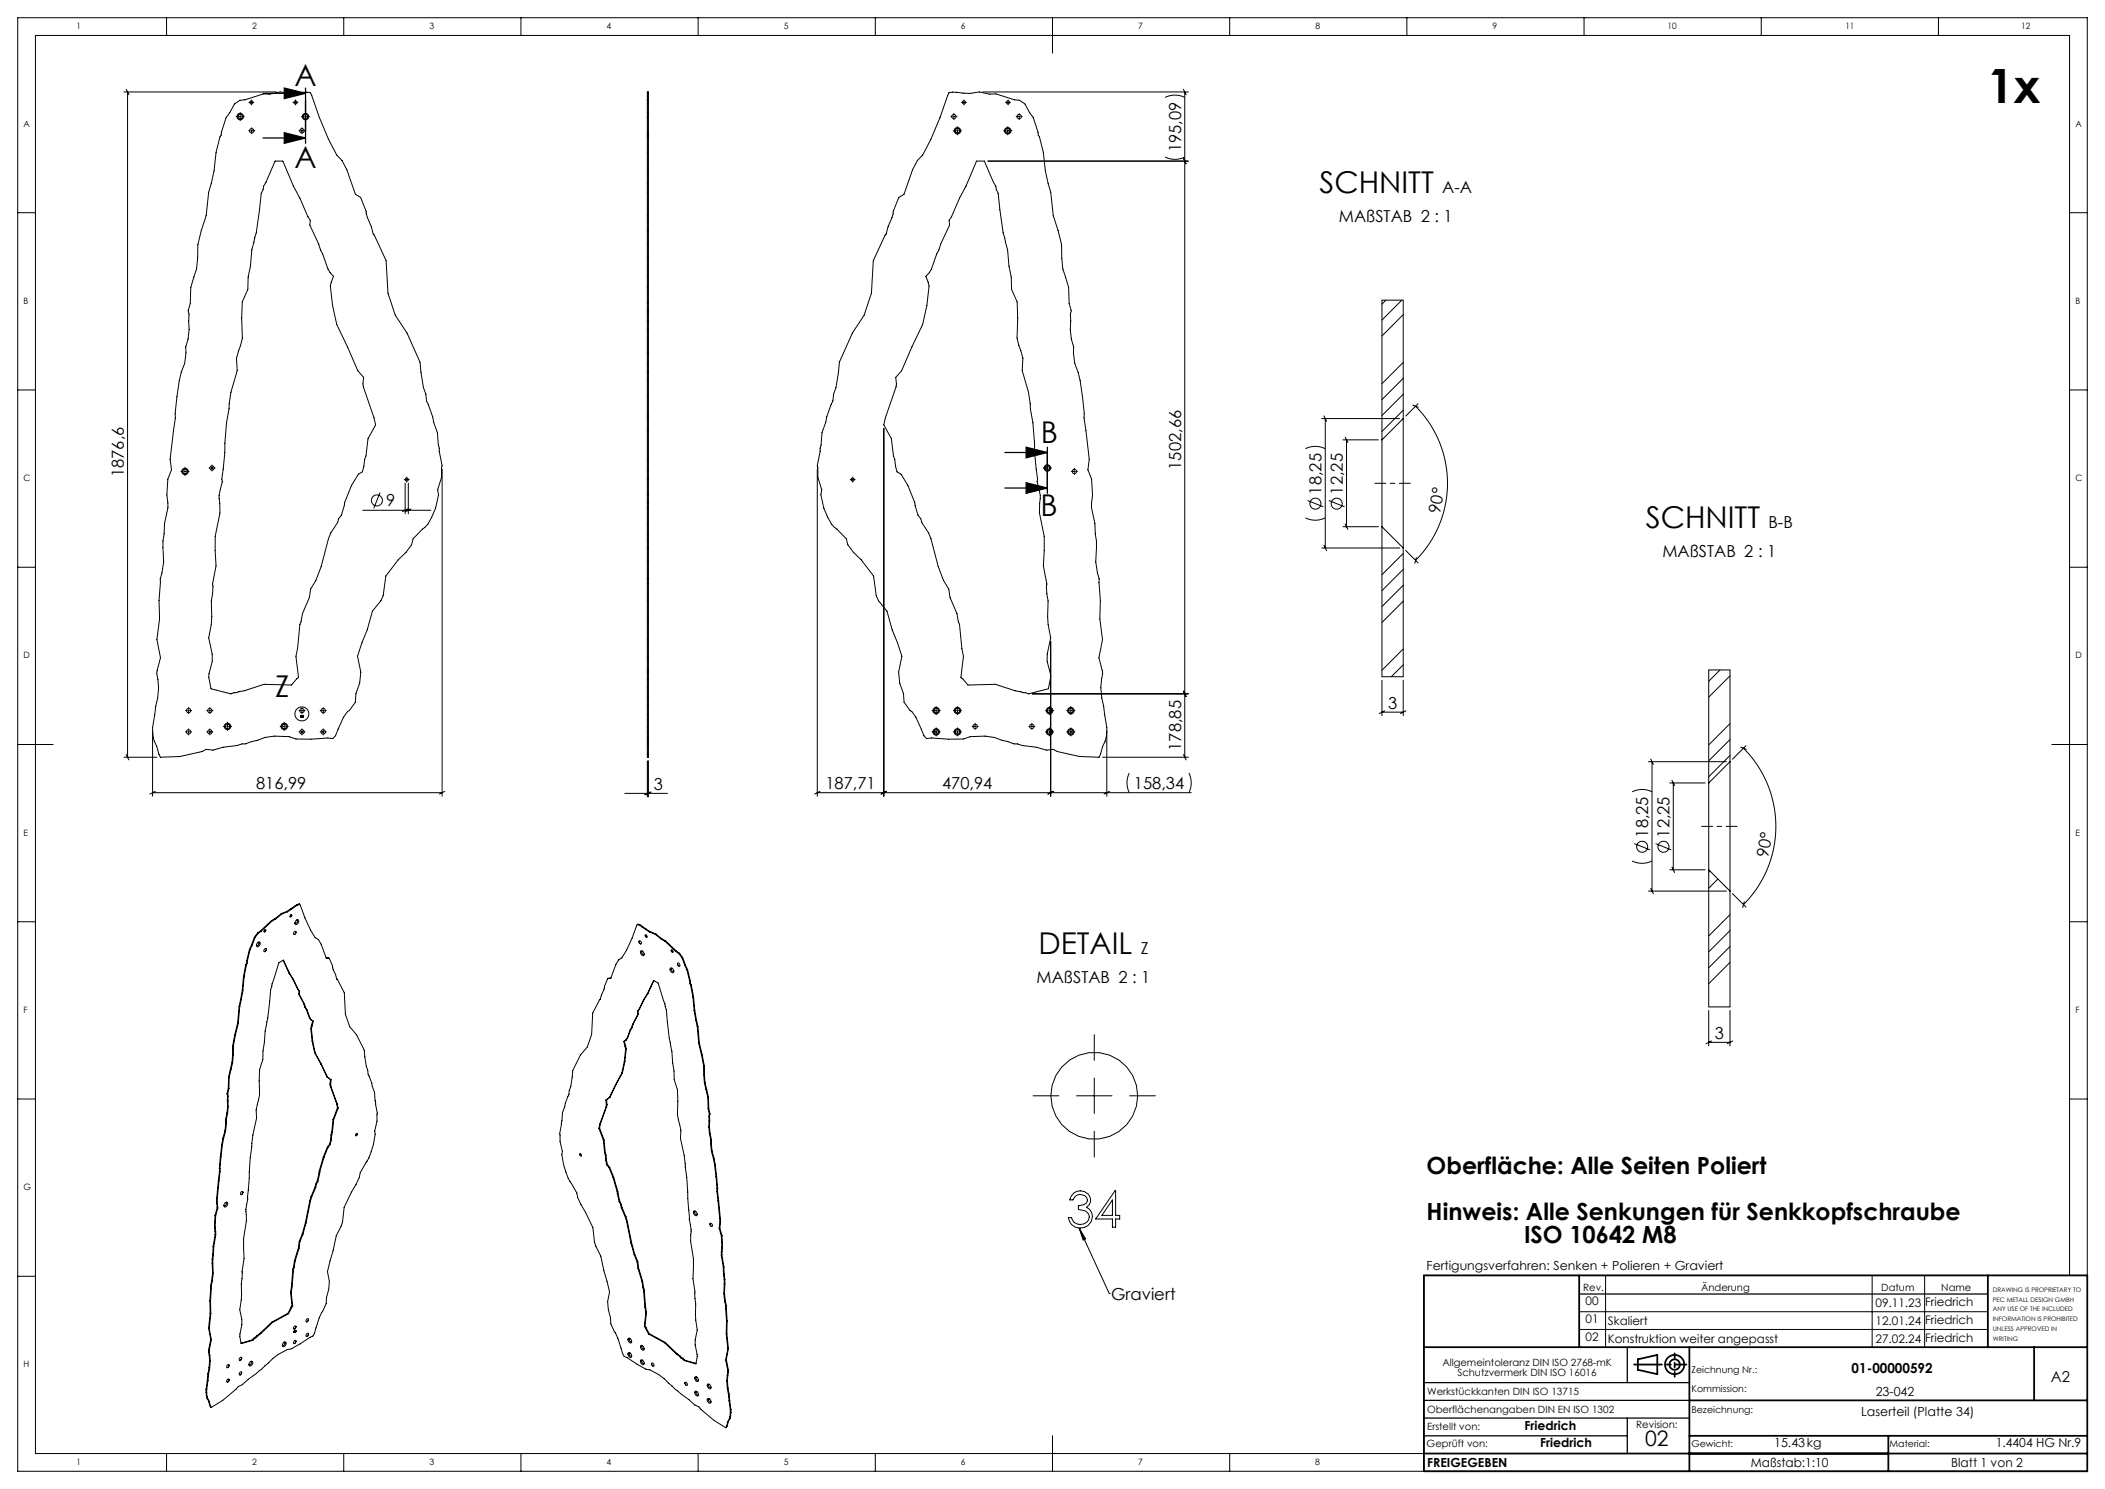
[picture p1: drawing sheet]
<svg xmlns="http://www.w3.org/2000/svg" width="594mm" height="420mm" viewBox="0 0 594 420" stroke-linecap="round" stroke-linejoin="round" font-family="sans-serif">
<defs><g id="words">
<text font-size="13.3" x="560.8" y="29">1x</text>
<g font-size="8.5">
<text x="83.1" y="24.2">A</text>
<text x="83.1" y="47.4">A</text>
<text x="372.3" y="54.4">SCHNITT</text>
<text x="293.7" y="125">B</text>
<text x="293.6" y="145.6">B</text>
<text x="464.4" y="148.9">SCHNITT</text>
<text x="77.6" y="196.7">Z</text>
<text x="293" y="269.2">DETAIL</text>
</g>
<g font-size="6.7">
<text x="402.6" y="331.2">Oberfläche: Alle Seiten Poliert</text>
<text x="402.6" y="344.2">Hinweis: Alle Senkungen für Senkkopfschraube</text>
<text x="430.1" y="350.6">ISO 10642 M8</text>
</g>
<text font-size="6" x="464.2" y="407.8">02</text>
<g font-size="4.7">
<text x="333.3" y="43" transform="rotate(-90 333.3 43)">195,09</text>
<text x="407" y="54.4">A-A</text>
<text x="377.8" y="62.6">MAßSTAB 2 : 1</text>
<text x="35" y="134.6" transform="rotate(-90 35 134.6)">1876,6</text>
<text x="333.3" y="132.5" transform="rotate(-90 333.3 132.5)">1502,66</text>
<text x="108.9" y="142.9">9</text>
<text x="372.9" y="139.5" transform="rotate(-90 372.9 139.5)">18,25</text>
<text x="378.9" y="139.5" transform="rotate(-90 378.9 139.5)">12,25</text>
<text x="406.4" y="144.9" transform="rotate(-80 406.4 144.9)">90°</text>
<text x="499" y="148.9">B-B</text>
<text x="469.1" y="157.1">MAßSTAB 2 : 1</text>
<text x="391.7" y="199.9">3</text>
<text x="333.3" y="211.8" transform="rotate(-90 333.3 211.8)">178,85</text>
<text x="72.3" y="222.6">816,99</text>
<text x="184.5" y="222.8">3</text>
<text x="232.9" y="222.6">187,71</text>
<text x="265.8" y="222.6">470,94</text>
<text x="320" y="222.6">158,34</text>
<text x="465.1" y="236.3" transform="rotate(-90 465.1 236.3)">18,25</text>
<text x="471.1" y="236.3" transform="rotate(-90 471.1 236.3)">12,25</text>
<text x="498.9" y="242.1" transform="rotate(-79 498.9 242.1)">90°</text>
<text x="321.9" y="269.1">Z</text>
<text x="292.5" y="277.4">MAßSTAB 2 : 1</text>
<text x="483.9" y="293">3</text>
<text x="313.6" y="366.7">Graviert</text>
</g>
<text font-size="4.2" x="578.7" y="389.8">A2</text>
<text font-size="3.9" x="522.5" y="387.2">01-00000592</text>
<g font-size="3.5">
<text x="402.6" y="358.2">Fertigungsverfahren: Senken + Polieren + Graviert</text>
<text x="529.3" y="393.8">23-042</text>
<text x="525.2" y="399.3">Laserteil (Platte 34)</text>
<text x="430.2" y="403.4">Friedrich</text>
<text x="402.7" y="413.9">FREIGEGEBEN</text>
<text x="434.6" y="408.2">Friedrich</text>
<text x="494" y="413.9">Maßstab:1:10</text>
<text x="500.6" y="408.2">15.43kg</text>
<text x="550.6" y="413.9">Blatt 1 von 2</text>
<text x="563.2" y="408.2">1.4404 HG Nr.9</text>
</g>
<g font-size="3.3">
<text x="447.5" y="368.2">00</text>
<text x="529.2" y="368.8">09.11.23</text>
<text x="543.2" y="368.5">Friedrich</text>
<text x="447.5" y="373.2">01</text>
<text x="453.7" y="373.8">Skaliert</text>
<text x="529.2" y="373.8">12.01.24</text>
<text x="543.2" y="373.5">Friedrich</text>
<text x="447.5" y="378.2">02</text>
<text x="453.7" y="378.8">Konstruktion weiter angepasst</text>
<text x="529.2" y="378.8">27.02.24</text>
<text x="543.2" y="378.5">Friedrich</text>
</g>
<g font-size="2.8">
<text x="446.7" y="364.1">Rev.</text>
<text x="480" y="364.1">Änderung</text>
<text x="530.9" y="364.1">Datum</text>
<text x="547.8" y="364.1">Name</text>
<text x="407" y="385.2">Allgemeintoleranz DIN ISO 2768-mK</text>
<text x="411.3" y="388">Schutzvermerk DIN ISO 16016</text>
<text x="402.7" y="393.4">Werkstückkanten DIN ISO 13715</text>
<text x="402.7" y="398.6">Oberflächenangaben DIN EN ISO 1302</text>
<text x="402.7" y="403.4">Erstellt von:</text>
<text x="461.7" y="402.7">Revision:</text>
<text x="402.6" y="408.2">Geprüft von:</text>
</g>
<g font-size="2.7">
<text x="477.3" y="387.2">Zeichnung Nr.:</text>
<text x="477.3" y="392.7">Kommission:</text>
<text x="477.3" y="398.6">Bezeichnung:</text>
<text x="477.3" y="408.2">Gewicht:</text>
<text x="533.2" y="408.2">Material:</text>
</g>
<g font-size="2.5">
<text x="21.6" y="8.2">1</text>
<text x="71.2" y="8.2">2</text>
<text x="121.2" y="8.2">3</text>
<text x="171.2" y="8.2">4</text>
<text x="221.2" y="8.2">5</text>
<text x="271.2" y="8.2">6</text>
<text x="321.2" y="8.2">7</text>
<text x="371.2" y="8.2">8</text>
<text x="421.2" y="8.2">9</text>
<text x="470.5" y="8.2">10</text>
<text x="520.8" y="8.2">11</text>
<text x="570.3" y="8.2">12</text>
<text x="6.7" y="35.7">A</text>
<text x="585.7" y="35.7">A</text>
<text x="6.7" y="85.7">B</text>
<text x="585.7" y="85.7">B</text>
<text x="6.7" y="135.7">C</text>
<text x="585.7" y="135.7">C</text>
<text x="6.7" y="185.7">D</text>
<text x="585.7" y="185.7">D</text>
<text x="6.7" y="235.7">E</text>
<text x="585.7" y="235.7">E</text>
<text x="6.7" y="285.7">F</text>
<text x="585.7" y="285.7">F</text>
<text x="6.7" y="335.7">G</text>
<text x="6.7" y="385.7">H</text>
<text x="21.6" y="413.2">1</text>
<text x="71.2" y="413.2">2</text>
<text x="121.2" y="413.2">3</text>
<text x="171.2" y="413.2">4</text>
<text x="221.2" y="413.2">5</text>
<text x="271.2" y="413.2">6</text>
<text x="321.2" y="413.2">7</text>
<text x="371.2" y="413.2">8</text>
</g>
<g font-size="1.8">
<text x="562.4" y="364.4">DRAWING IS PROPRIETARY TO</text>
<text x="562.4" y="367.2">PEC METALL DESIGN GMBH</text>
<text x="562.4" y="369.9">ANY USE OF THE INCLUDED</text>
<text x="562.4" y="372.7">INFORMATION IS PROHIBITED</text>
<text x="562.4" y="375.4">UNLESS APPROVED IN</text>
<text x="562.4" y="378.2">WRITING</text>
</g>
</g></defs>
<g fill="none" stroke="#000" stroke-width=".28">
<path d="M47 5v5M97 5v5M147 5v5M197 5v5M247 5v5M297 5v10M347 5v5M397 5v5M447 5v5M497 5v5M547 5v5M35 25.9h43"/>
<path d="M35.6 25.2l.8 1.5M36 25.9v187.7M66.2 29.3l1.5-1 1.4-.1 5.3-1.7 1.7 .1 2.9-.7a22.7 22.7 0 0 0 7.6 .1l1 .2a110.7 110.7 0 0 0 7.4 17.5l1.5 1.6 1.4 2.6 2.4 6.9 1.5 .9 1.5 3.9 .4 1.8 1.1 2.5 .5 2.1 .3 .3 3.4 7.2 .5 9.2 2 6.2 3.3 5 3.7 8.2 1 7.2 .7 1.9 .2 1.9 1.7 4.5 .3 1.5 1 3 .3 3.5 1.1 5.8-.2 3.2-1.1 3.5 .2 1.5a17.1 17.1 0 0 1-3.8 9.2l-3.3 3.2-.5 1.7-1.5 2.1-2.2 2.1-3.5 4.6-.8 5.5-.6 1.5-2.4 2.9-1.5 5.3-1.5 3.6-1.2 3.8 .9 4.5-.3 3.1-1.1 3-.1 2.4-3.4 4.2-2.2 5.2-.8 .8-1.4-.1-4.8 .3h-4.2a15 15 0 0 0-10.9 .3l-3.3 1-6.4 1-2.8 .8-1.9-.2-1.2 .6-6.2 1.4-5.6 .2-1-3.1a8.5 8.5 0 0 1-1.1-5.3l.9-6a16.5 16.5 0 0 0 .2-9.2l1.1-4.5-1-5.1 .7-5.8-.1-5.3 .3-6 .5-1.7 .5-3.1-.2-5.9 .3-2 .1-3 1-4.4-.3-3.6 .3-4.4 1-2.7-.4-3 1.5-11.6a62.3 62.3 0 0 1 1.6-12.9l1-2.5 .4-3-.1-1.6 .7-2.3 .3-2.6-.1-4.4-.2-1 .6-2 .1-4.5 1.7-5.2 .3-3v-3.9l1-4 1.4-4.2 .7-6.6 1.5-6 .6-5.2 1.1-4.4 .3-.5 .1-.8 1.3-4.2 1-1.3zM66.6 32.9h.7M67.5 32.9h.5M67.8 31.7v.7M67.8 32.6v.5M67.8 33.4v.6M68.3 32.9h.6M70.2 36.9h.3M70.2 28.9h.2M70.7 28.9h.5"/>
<path d="M70.8 36.9h.5M70.9 28.2v.2M70.9 28.6v.5M70.9 29.4v.2M71 36v.4M71 36.6v.5M71 37.4v.3M71.4 28.9h.2M71.5 36.9h.4M82.7 28.9h.2M83.1 28.9h.5M83.4 28.2v.2"/>
<path d="M83.4 28.6v.5M83.4 29.4v.2M83.9 28.9h.2M84.3 36.9h.4M85 36.9h.5M85.1 32.9h.6M85.2 36v.4M85.2 36.6v.5M85.2 37.4v.3M85.7 36.9h.4M86 32.9h.5M86.2 31.7v.7"/>
<path d="M86.2 32.6v.5M86.2 33.4v.6M86.7 32.9h.7M182.7 25.9h.3v187.7h-.3zM182.7 38.6h.3M182.7 38.1h.3M182.7 37.3h.3M182.7 33.1h.3M182.7 31.8h.3M182.7 29.3h.3M182.7 28.3h.3M182.7 28.2h.3"/>
<path d="M182.7 26.5h.3M267.8 26.2l1-.2a22.7 22.7 0 0 0 7.5-.1l3 .7 1.7-.1 5.3 1.7 1.4 .1 1.5 1 1.3 2.5 1.1 1.3 1.3 4.2 .1 .8 .3 .5 1.1 4.4 .6 5.2 1.5 6 .7 6.6 1.4 4.2 1 4v3.9l.3 3 1.7 5.2 .1 4.5 .6 2-.3 1v4.4l.3 2.6 .7 2.3-.1 1.6 .4 3 .9 2.5a62.3 62.3 0 0 1 1.7 12.9l1.5 11.6-.4 3 1 2.7 .3 4.4-.3 3.6 1 4.4 .1 3 .3 2-.2 5.9 .5 3.1 .5 1.7 .3 6-.1 5.3 .7 5.8-1 5.1 1.1 4.5a16.5 16.5 0 0 0 .2 9.2l.3 2.4a11.5 11.5 0 0 1-.5 8.9l-1.1 3.1-5.5-.2-6.3-1.4-1.1-.6-1.9 .2-2.8-.8-6.4-1-3.3-1a15 15 0 0 0-11-.3h-4.2l-4.7-.3-1.4 .1-.8-.8-2.2-5.2-3.4-4.2-.1-2.4-1.1-3-.3-3.1 .9-4.5-1.2-3.8-1.5-3.6-1.5-5.3-2.4-2.9-.6-1.5-.8-5.5-3.5-4.6-2.2-2.1-1.6-2.1-.4-1.7-3.3-3.2a17.1 17.1 0 0 1-3.9-9.2l.3-1.5-1.1-3.5-.2-3.2 1.1-5.8 .3-3.5 1-3 .3-1.5 1.7-4.5 .2-1.9 .7-1.9 1-7.2 3.6-8.2 3.4-5 2-6.2 .5-9.2 3.4-7.2 .3-.3 .5-2.1 1.1-2.5 .4-1.8 1.5-3.9 1.5-.9 2.4-6.9 1.4-2.6 1.5-1.6a110.7 110.7 0 0 0 7.4-17.5zM268.3 32.9h.4M268.9 32.9h.5M269 36.9h.7M269.2 32v.4M269.2 32.6v.5M269.2 33.4v.3M269.7 32.9h.3M269.9 36.9h.5M270.2 35.7v.7M270.2 36.6v.5"/>
<path d="M270.2 37.4v.6M270.7 36.9h.6M271.3 28.9h.2M271.8 28.9h.5M272 28.2v.2M272 28.6v.5M272 29.4v.2M272.5 28.9h.2M277.3 25.9h58M283.2 36.9h.7M283.8 28.9h.2M284.1 36.9h.5"/>
<path d="M284.2 28.9h.5M284.4 35.7v.7M284.4 36.6v.5M284.4 37.4v.6M284.5 28.2v.2M284.5 28.6v.5M284.5 29.4v.2M284.9 36.9h.6M285 28.9h.2M286.7 32.9h.4M287.3 32.9h.5M287.6 32v.4"/>
<path d="M287.6 32.6v.5M287.6 33.4v.3M288.1 32.9h.4M328.8 27.5a6.2 6.2 0 0 1 5.5 0M333.9 25.2l.8 1.5M334.3 25.9v187.7M5 60h5M77.6 45.4h2.2l3 7.1 1.8 3.4 2.3 5.3 .7 .9-.2 1.4 2.5 5.3 2.7 7.1 1.5 2-.9 2.8 .6 5.5 1.2 5.3 3.1 6.3 2.9 6.8 1.6 1.9-.1 2.6 3 8.7 .5 2-2.2 4-.5 4.8-.4 1-.6 3.5-1.2 .6-1.9 3.2-2 4.9-.9 3.5-.8 1-.2 1.1-2 2.9-.6 1.6-2.1 7.9-1.5 3.9-1.4 2.4-.4 2.5-2 4.5-.4 2.3-.3 .7-.6 6.8-.5 2.2 .7 6-2 2.1-7.7-.2-5.5 1.8-3.9 .9-5.6-1.4-.6-3.3 .1-1 .9-3.4v-2.1l-1-4.6 .7-3.7v-6.7l.4-2v-2.8l1-5.1-.3-8.3 1.4-6.6-.1-2.7a9.8 9.8 0 0 1 .7-6.1l-.1-.8 .8-7.4 .5-8.4 1.3-8.6 1.7-6.2-.2-3.5 1.7-5.7-.2-5.6 .2-4.6 1.5-3.4 .1-3.5 .7-3.1 .4-4.6 1.2-4.8 1.4-11.1 .6-1.2 .1-.9 .6-1.1zM182.7 54.2h.3M182.7 51.7h.3M182.7 48.2h.3M182.7 43h.3"/>
<path d="M275.6 45.4h2.2l2.5 6 .7 1.1 .1 .9 .6 1.2 1.4 11.1 1.2 4.8 .4 4.6 .7 3.1 .1 3.5 1.5 3.4 .2 4.6-.2 5.6 1.6 5.7-.1 3.5 1.7 6.2 1.3 8.6 .4 8.4 .9 7.4-.1 .8a9.8 9.8 0 0 1 .7 6.1l-.1 2.7 1.4 6.6-.3 8.3 1 5.1v2.8l.4 2v6.7l.7 3.7-1 4.6v2.1l.9 3.4 .1 1-.7 3.3-5.5 1.4-3.9-.9-5.5-1.8-7.8 .2-2-2.1 .8-6-.5-2.2-.6-6.8-.4-.7-.4-2.3-1.9-4.5-.4-2.5-1.5-2.4-1.4-3.9-2.1-7.9-.7-1.6-1.9-2.9-.3-1.1-.7-1-1-3.5-1.9-4.9-1.9-3.2-1.2-.6-.6-3.5-.4-1-.6-4.8-2.1-4 .4-2 3.1-8.7-.1-2.6 1.6-1.9 2.9-6.8 3.1-6.3 1.1-5.3 .7-5.5-.9-2.8 1.5-2 2.7-7.1 2.5-5.3-.2-1.4 .7-.9 2.3-5.3 1.8-3.4zM328.8 44.3a6.2 6.2 0 0 0 5.5 0M333.9 44.7l.8 1.5M335.3 45.4h-56.5M584 60h5M182.7 78.1h.3M182.7 75.9h.3M182.7 72.9h.3M182.7 69h.3M182.7 65h.3M182.7 60.8h.3M182.7 99.5h.3"/>
<path d="M182.7 97.9h.3M182.7 95.6h.3M182.7 93h.3M182.7 87.6h.3M182.7 85.6h.3M182.7 88.6h.3M182.7 90.5h.3M182.7 81.1h.3M391.1 84.7l-1.1 1.1M395.6 84.7l-5.6 5.6M396 88.8l-6 6M5 110h5"/>
<path d="M182.7 117.9h.3M182.7 116.7h.3M182.7 111.9h.3M182.7 107.3h.3M182.7 105h.3M182.7 102.5h.3M373 118.1h22M373.6 117.3l.7 1.5M374 118.1v36.5M396 118.1v-33.4h-6v39.4M396 118.1v36.5M396 118.1l-6 6"/>
<path d="M396 102.2l-6 6M396 106.7l-6 6M396 111.2l-6 6M396 115.7l-6 6M398.7 114.3l1.5 .6M399.5 114.6a30.7 30.7 0 0 1 0 43.5M400.2 113.9l-3.5 3.5M584 110h5M51 133h.7M52 133h.5M52.2 131.8v.7M52.2 132.7v.5"/>
<path d="M52.2 133.5v.6M52.7 133h.7M59 132h.3M59.6 132h.5M59.8 131.1v.4M59.8 131.8v.5M59.8 132.5v.4M60.3 132h.4M107.2 138.9l-1.7 4.5M114.1 135.3h.2M114.3 136.3v8.6M114.5 135.3h.5"/>
<path d="M114.8 134.6v.2M114.8 135v.5M114.8 135.8v.2M115.2 136.3v8.6M115.3 135.3h.2M124.8 132.4v92.2M182.7 139.6h.3M182.7 135.2h.3M182.7 132.5h.3M182.7 129.5h.3M182.7 121.4h.3M230.6 132.4v92.2"/>
<path d="M239.9 135.3h.2M240.4 135.3h.5M240.6 134.6v.2M240.6 135v.5M240.6 135.8v.2M241.1 135.3h.2M249.4 120.8v103.8M294.4 132h.7M295.3 132h.5M295.6 130.8v.7M295.6 131.8v.5M295.6 132.5v.7"/>
<path d="M296.1 132h.6M302.3 133h.4M302.9 133h.5M303.2 132.1v.4M303.2 132.7v.5M303.2 133.5v.3M303.7 133h.3M368.4 126.6a6.3 6.3 0 0 1 5.6 0M379 124.1h10M379.6 123.3l.7 1.5M380 124.1v24.5M390 124.1v24.5"/>
<path d="M5 160h5M102.4 143.9h19.2M115.1 143.5l-1.5 .8M116 143.5l-1.5 .8M182.7 158.5h.3M182.7 154.5h.3M182.7 152.6h.3M182.7 150.6h.3M182.7 147.6h.3M182.7 143.2h.3M182.7 141.8h.3M368.4 146.1a6.3 6.3 0 0 0 5.6 0"/>
<path d="M369 141.2l4.4 1.8M373 154.6h22M373.6 153.8l.7 1.5M375 141.2l4.4 1.8M379 148.6h10M379.6 147.8l.7 1.5M390 148.6v42.3h6v-36.3M390 148.6l6 6M390 148.6h.1M396 156.1l-6 6M396.7 155.3l3.5 3.5M399.7 157.2l-.5 1.7"/>
<path d="M584 160h5M182.7 174.6h.3M182.7 169.3h.3M182.7 164.3h.3M182.7 163.3h.3M182.7 161.6h.3M396 160.6l-6 6M396 165.1l-6 6M396 169.6l-6 6M53.2 199.6v.3M59.2 199.6v.3M85.2 199.6v.3"/>
<path d="M91.2 199.6v.3M182.7 199.2h.3M182.7 196.9h.3M182.7 190h.3M182.7 189.2h.3M182.7 191.6h.3M182.7 180.4h.3M182.7 185.5h.3M182.7 194h.3M264.2 199.3v.6M270.2 199.3v.6M291.3 195.7h44"/>
<path d="M296.2 199.3v.6M296.5 180.9v43.7M302.2 199.3v.6M333.9 194.9l.8 1.6M390 191.9v10M396 183.1l-6 6M396 187.5l-3.4 3.4M396 191.9v10M485.4 189l-3.2 3.2M488.2 190.6l-6 6M5 210h10M35 213.6h9.2"/>
<path d="M35.6 212.8l.8 1.6M43.1 206.2v18.4M52.3 200.4h.4M52.3 206.4h.4M53 200.4h.5M53 206.4h.5M53.2 200.2v.5M53.2 200.9v.4M53.2 205.6v.3M53.2 206.2v.5M53.2 206.9v.4M53.7 200.4h.4"/>
<path d="M53.7 206.4h.4M58.3 200.4h.4M58.3 206.4h.4M59 200.4h.5M59 206.4h.5M59.2 200.2v.5M59.2 200.9v.4M59.2 205.6v.3M59.2 206.2v.5M59.2 206.9v.4M59.7 200.4h.4M59.7 206.4h.4"/>
<path d="M63 204.9h.7M64 204.9h.5M64.2 203.7v.7M64.2 204.6v.5M64.2 205.4v.7M64.7 204.9h.7M79 204.9h.7M80 204.9h.5M80.2 203.7v.7M80.2 204.6v.5M80.2 205.4v.7M80.7 204.9h.7"/>
<path d="M84.3 200.4h.4M84.3 206.4h.4M84.8 202.2h.1M84.9 201.8l.2 .1v.4l-.2-.1h.2zM85 200.4h.5M85 206.4h.5M85.2 200.2v.5M85.2 200.9v.4M85.2 205.6v.3M85.2 206.2v.5M85.2 206.9v.4M85.5 201.8v.5v-.4l-.2 .2 .3 .1h-.4z"/>
<path d="M85.5 201.8h.1M85.7 200.4h.4M85.7 206.4h.4M90.3 200.4h.4M90.3 206.4h.4M91 200.4h.5M91 206.4h.5M91.2 200.2v.5M91.2 200.9v.4M91.2 205.6v.3M91.2 206.2v.5M91.2 206.9v.4"/>
<path d="M91.7 200.4h.4M91.7 206.4h.4M182.7 214.6v10.2M182.7 205.2h.3M182.7 201.6h.3M182.7 206.3h.3M182.7 208.1h.3M182.7 209.1h.3M182.7 210.5h.3M182.7 212.7h.3M183 214.6v10.2M263 200.4h.7"/>
<path d="M263 206.4h.7M263.9 200.4h.5M263.9 206.4h.5M264.2 200.2v.5M264.2 200.9v.7M264.2 205.3v.6M264.2 206.2v.5M264.2 206.9v.7M264.7 200.4h.6M264.7 206.4h.6M269 200.4h.7M269 206.4h.7"/>
<path d="M269.9 200.4h.5M269.9 206.4h.5M270.2 200.2v.5M270.2 200.9v.7M270.2 205.3v.6M270.2 206.2v.5M270.2 206.9v.7M270.7 200.4h.6M270.7 206.4h.6M274.3 204.9h.4M274.9 204.9h.5M275.2 204v.4"/>
<path d="M275.2 204.6v.5M275.2 205.4v.4M275.7 204.9h.3M290.3 204.9h.4M290.9 204.9h.5M291.2 204v.4M291.2 204.6v.5M291.2 205.4v.4M291.7 204.9h.3M295 200.4h.7M295 206.4h.7M295.9 200.4h.5"/>
<path d="M295.9 206.4h.5M296.2 200.2v.5M296.2 200.9v.7M296.2 205.3v.6M296.2 206.2v.5M296.2 206.9v.7M296.7 200.4h.6M296.7 206.4h.6M301 200.4h.7M301 206.4h.7M301.9 200.4h.5M301.9 206.4h.5"/>
<path d="M302.2 200.2v.5M302.2 200.9v.7M302.2 205.3v.6M302.2 206.2v.5M302.2 206.9v.7M302.7 200.4h.6M302.7 206.4h.6M311.1 213.6h24.2M312.3 206.2v18.4M318.7 218a6.2 6.2 0 0 0 0 5.6M333.9 212.8l.8 1.6M335.5 218a6.2 6.2 0 0 1 0 5.6"/>
<path d="M390 200.9h6M390.7 200.5l-1.5 .8M396.7 200.5l-1.5 .8M465.2 214.8h22M465.8 214.1l.8 1.5M466.2 214.8v36.5M488.2 214.8v-25.8h-6v31.8M488.2 214.8v36.5M488.2 214.8l-6 6M488.2 204.1l-6 6M488.2 208.6l-6 6M488.2 213.1l-6 6"/>
<path d="M491.2 210.7l1.6 .7M492 211a31.2 31.2 0 0 1 0 44.2M492.7 210.3l-3.8 3.8M579 210h10M43.1 223.6h81.7M43.8 223.2l-1.5 .8M125.5 223.2l-1.5 .8M176.3 223.8h12.1M183.4 223.4l-1.5 .8M183.7 223.4l-1.5 .8M230.6 223.6h105.5M231.4 223.2l-1.5 .8"/>
<path d="M250.2 223.2l-1.6 .8M297.3 223.2l-1.6 .8M313.1 223.2l-1.5 .8M460.6 223.3a6.3 6.3 0 0 1 5.6 0M461.2 238l4.4 1.7M467.2 238l4.4 1.7M471.2 220.8h10M471.8 220.1l.8 1.5M472.2 220.8v24.5M482.2 220.8v24.5M5 260h5M76.6 259.7l.2 .1"/>
<path d="M76.6 259.7l-3.1 2.9M76.8 259.8l-3.1 2.9M77.6 259.1l.2 .1M77.6 259.1l-1 .6M77.8 259.2l-1 .6M79.4 257.7l.1 .1M79.4 257.7l-1.8 1.4M79.5 257.8l-1.7 1.4M80.9 257.1l.2 .1M80.9 257.1l-1.5 .6M81.1 257.2l-1.6 .6M82 258.1a.27 .27 0 0 1 .3 .4 .27 .27 0 0 1-.5 0z"/>
<path d="M82 256.4l.2 .1M82 256.4l-1.1 .7M82.2 258l-.4 .6M82.2 256.5l-1.1 .7M83.1 255.6l.2 .1M83.1 255.6l-1.1 .8M83.3 255.7l-1.1 .8M83.6 259.6h.1a.46 .46 0 0 1 .7 0 .46 .46 0 0 1-.3 .7 .51 .51 0 0 1-.7 .5 .51 .51 0 0 1 0-.9zM83.7 259.5a.43 .43 0 0 1 .1 .6 .43 .43 0 0 1-.6 .2M83.8 255.2l.2 .1M83.8 255.2l-.7 .4M84 255.3l-.7 .4"/>
<path d="M84.6 255.1l-.6 .2M84.6 255.1a45.3 45.3 0 0 0 4.3 9.4l.9 .5 .8 1.3 1.5 3.9 .8 .1M84.6 255.1l-.8 .1M460.6 242.9a6.3 6.3 0 0 0 5.6 0M465.2 251.3h22M465.8 250.6l.8 1.5M471.2 245.3h10M471.8 244.6l.8 1.5M482.2 245.3v38.7h6v-32.7M482.2 245.3l6 6M482.5 245.7l-.3 .3M484.8 247.9l-2.6 2.6"/>
<path d="M488.2 258l-6 6M488.9 252.1l3.8 3.8M492.2 254.3l-.4 1.7M584 260h5M68.4 279.2l.1 .1M68.4 279.2l-.5 2.7M68.5 279.3l-.4 2.7M68.7 275.5l.2 .1M68.7 275.5l-.3 3.7M68.9 275.6l-.4 3.7M69.3 272.1l.2 .1M69.3 272.1l-.6 3.4"/>
<path d="M69.5 272.2l-.6 3.4M69.6 271.7l.1 .1M69.6 271.7l-.3 .4M69.6 271.1l.2 .1M69.6 271.1v.6M69.7 271.8l-.2 .4M69.8 271.2l-.1 .6M70.4 267.8l.2 .1M70.4 267.8l-.8 3.3M70.6 267.9l-.8 3.3M71 266.5l.2 .1M71 266.5l-.6 1.3"/>
<path d="M71.2 266.6l-.6 1.3M71.8 264.4l.1 .1M71.8 264.4l-.8 2.1M71.9 264.5l-.7 2.1M72.7 263.2l.1 .1M72.7 263.2l-.9 1.2M72.7 265.9l.1-.1a.46 .46 0 0 1 .7 .1 .46 .46 0 0 1-.2 .7 .51 .51 0 0 1-.8 .4 .51 .51 0 0 1 0-.9zM72.8 265.8a.43 .43 0 0 1 .2 .6 .43 .43 0 0 1-.6 .2M72.8 263.3l-.9 1.2M73.5 262.6l.2 .1M73.5 262.6l-.8 .6M73.7 262.7l-.9 .6"/>
<path d="M74.6 262.4l.1-.1a.27 .27 0 0 1 .2 .4 .27 .27 0 0 1-.4 0zM74.7 267.7a.34 .34 0 0 1 .5 0 .34 .34 0 0 1-.2 .5l-.1 .1a.34 .34 0 0 1-.5 0 .34 .34 0 0 1 .2-.5zM74.8 262.2l-.3 .6M75.2 267.7l-.5 .7M79.9 270.9l1.7 3.6M81.6 274.5l.1 .1M81.6 274.5l1 1.7M81.7 274.6l1.1 1.7M81.7 274.6l-1.7-3.8-1.3 .8-1.5 4.9a21 21 0 0 0-1.1 5.9l-.5 4.7-.8 3.7-.6 5.6v2.4l-1 2.9-.1 3.2a20.7 20.7 0 0 1-.8 8.2l.1 2.3-1.1 4.8-.7 6.3-.7 11.7a8.5 8.5 0 0 0-.4 4.4v1.8l-.8 4.9 .2 5.6-.6 3.8-.2 7.9-.4 2.8 .5 2.8v1.4l-.5 3.4 .3 2 3.3-.9M82.6 276.2l.2 .1M82.6 276.2l1.4 2.8M82.8 276.3l1.4 2.8"/>
<path d="M83 262.8a.34 .34 0 0 1 .6 .1 .34 .34 0 0 1-.2 .5l-.1 .1a.34 .34 0 0 1-.6-.1 .34 .34 0 0 1 .3-.5zM83.5 262.9l-.4 .7M84 279l.2 .1M84 279l.4 .4M84.2 279.1l.4 .4M84.4 279.4l.2 .1M84.4 279.4l-.1 1M84.6 279.5l-.1 1M92 270.1l.9 .2M92.9 270.3l2.1 5.9M95 276.1h.1M95 276.2l2.2 3.8 .3 6.1 1.2 3.5 1.9 2.3 2.2 4.3 .6 4.6 .4 1 .1 1.3 1.8 5 .3 3.4a14.2 14.2 0 0 1-.3 7.5l.2 .9a19.2 19.2 0 0 1-2.7 8.1l-1.6 2.8-.2 1.3-4.3 8.5-.4 4-1.8 4-2.5 10.1 .5 2.7-.1 2.3-.7 2.3-.1 1.7a32.9 32.9 0 0 0-3.3 8.4l-.4 .8-6.1 3.6a12.4 12.4 0 0 0-6.5 4l-7.3 6.1-1.2 .5-.6 .8-3.7 3.1-3.3 2"/>
<path d="M171.5 276l-2.1 5.9M172.4 275.9l-.9 .1M179.8 260.8a45.3 45.3 0 0 1-4.3 9.4l-.9 .5-.8 1.3-1.4 3.9-.9 .1M179.8 260.8l.6 .2M179.8 260.8l.8 .1M180.3 265.5l.4 .8M180.4 265.4a.46 .46 0 0 1 .5 .3 .46 .46 0 0 1-.2 .5l-.4-.4zM180.4 261l.8 .4M180.6 260.9l-.2 .1M180.6 260.9l.7 .4M180.8 268.3a.75 .75 0 0 1 .8 .4 .75 .75 0 0 1-.1 .9l-.7-.6zM181.2 261.4l1 .8"/>
<path d="M181.3 261.3l-.1 .1M181.3 261.3l1.1 .8M181.3 268.3a.43 .43 0 0 0-.1 .6 .43 .43 0 0 0 .6 .2M182.1 263.8l.4 .1v.5l-.3-.2zM182.2 262.2l1.1 .7M182.3 263.7l.3 .6M182.4 262.1l-.2 .1M182.4 262.1l1.1 .7M183.3 262.9l1.6 .6M183.5 262.8l-.2 .1M183.5 262.8l1.6 .6M184.5 276.6l-1.7 3.6"/>
<path d="M184.9 263.5l1.7 1.4M185.1 263.4l-.2 .1M185.1 263.4l1.7 1.4M186.6 264.9l1 .6M186.8 264.8l-.2 .1M186.8 264.8l1 .6M187.6 265.5l3.1 2.9M187.8 265.4l-.2 .1M187.8 265.4l3.1 2.9M189.2 273.1a.75 .75 0 0 1 .8 .4 .75 .75 0 0 1-.2 .9l-.6-.6zM189.4 268h.3a.33 .33 0 0 1 .3 .4 .33 .33 0 0 1-.5 .2 .33 .33 0 0 1-.1-.5zM189.6 268l.3 .5"/>
<path d="M189.7 273.1a.43 .43 0 0 0-.2 .6 .43 .43 0 0 0 .6 .2M190.7 268.4l.9 .6M190.9 268.3l-.2 .1M190.9 268.3l.9 .6M191.2 271.8l.4 .7M191.2 271.6a.46 .46 0 0 1 .6 .3 .46 .46 0 0 1-.2 .6l-.4-.4zM191.6 269l.9 1.2M191.8 268.9l-.2 .1M191.8 268.9l.8 1.2M192.5 270.2l.8 2.1M192.6 270.1l-.1 .1M192.6 270.1l.8 2.1"/>
<path d="M193.3 272.3l.6 1.3M193.4 272.2l-.1 .1M193.4 272.2l.6 1.3M193.9 273.6l.7 3.3M194 273.5l-.1 .1M194 273.5l.8 3.3M194.6 276.9l.1 .6M194.7 277.5l.2 .4M194.8 276.8l-.2 .1M194.8 276.8l.1 .6M194.9 277.4l-.2 .1M194.9 277.4l.2 .4"/>
<path d="M194.9 277.9l.6 3.4M195.1 277.8l-.2 .1M195.1 277.8l.6 3.4M488.2 262.5l-6 6M488.2 267l-6 6M488.2 271.5l-6 6M65.5 299.7l.1 .1M65.5 299.7l-.5 1.8M65.6 299.8l-.4 1.8M65.6 297.6l.2 .1M65.6 297.6l-.1 2.1M65.7 294.9l.2 .1"/>
<path d="M65.7 294.9l-.1 2.7M65.8 297.7l-.2 2.1M65.9 295l-.1 2.7M66.2 291.9l.2 .1M66.2 291.9l-.5 3M66.4 292l-.5 3M67.1 288.5l.1 .1M67.1 288.5l-.9 3.4M67.2 288.6l-.8 3.4M67.5 283.8l.2 .1M67.5 283.8l-.4 4.7M67.7 283.9l-.5 4.7"/>
<path d="M67.9 281.9l.2 .1M67.9 281.9l-.4 1.9M68.1 282l-.4 1.9M84.3 280.4l.2 .1M84.3 280.4l1.5 2.8M84.5 280.5l1.4 2.8M85.8 283.2l.1 .1M85.8 283.2l.3 1M85.9 283.3l.4 1M86.1 284.2l.2 .1M86.1 284.2l.3 .5M86.3 284.3l.3 .5"/>
<path d="M86.4 284.7l.2 .1M86.4 284.7l.9 2.4M86.6 284.8l.9 2.4M87.3 287.1l.2 .1M87.3 287.1l.4 .5M87.5 287.2l.3 .5-.1-.1M87.7 287.6l.7 .5M87.7 290.1l.2 .1M87.7 290.1l.4 3.6M87.9 289.3l.1 .1M87.9 289.3l-.2 .8M87.9 290.2l.4 3.6"/>
<path d="M88 289.4l-.1 .8M88.1 293.7l.2 .1M88.1 293.7l.7 3.2M88.3 293.8l.6 3.2M88.4 288.1l-.4 1.3M88.4 288.1l-.2-.1-.3 1.3M88.8 296.9l.1 .1M88.8 296.9l1.8 3.3M88.9 297l1.8 3.3M169.4 281.9l-2.1 3.8-.4 6.1-1.2 3.5-1.9 2.3-2.2 4.4-.5 4.5-.4 1.1-.2 1.2-1.8 5-.3 3.4a14.2 14.2 0 0 0 .3 7.6l-.2 .8a19.2 19.2 0 0 0 2.7 8.2l1.6 2.7 .2 1.3 4.3 8.5 .4 4 1.8 4 2.5 10.1-.5 2.7 .2 2.3 .6 2.3 .1 1.7a32.8 32.8 0 0 1 3.3 8.4l.4 .8 6.1 3.6a12.4 12.4 0 0 1 6.5 4l7.3 6.1 1.2 .5 .6 .8 3.8 3.1 3.2 2M169.4 281.9h.1M176 293.8l.4 1.3"/>
<path d="M176.2 299.5l-.7 3.2M176.2 293.7l-.2 .1M176.2 293.7l.3 1.3M176.3 299.4l-.1 .1M176.3 299.4l-.7 3.2M176.4 295.1l.1 .9M176.5 296l-.3 3.5M176.5 295l-.1 .1M176.5 295l.2 .9M176.6 293.4l-.6 .4M176.7 295.9l-.2 .1M176.7 295.9l-.4 3.5"/>
<path d="M176.7 293.3l-.1 .1M176.7 293.3l-.5 .4M176.9 292.9l-.3 .5M177.1 292.8l-.2 .1M177.1 292.8l-.4 .5M177.8 290.5l-.9 2.4M178 290.4l-.2 .1M178 290.4l-.9 2.4M178.2 290l-.4 .5M178.3 289.9l-.1 .1M178.3 289.9l-.3 .5M178.5 289l-.3 1"/>
<path d="M178.6 288.9l-.1 .1M178.6 288.9l-.3 1M179.9 285.3v.9M179.9 286.2l-1.4 2.8M180 285.2l-.1 .1M180 285.2l.1 .9M180.1 286.1l-.2 .1M180.1 286.1l-1.5 2.8M180.3 284.8l-.4 .5M180.4 284.7l-.1 .1M180.4 284.7l-.4 .5M181.6 282l-1.3 2.8"/>
<path d="M181.8 281.9l-.2 .1M181.8 281.9l-1.4 2.8M182.7 280.3l1.7-3.8 1.3 .8 1.5 4.9a21 21 0 0 1 1.1 5.9l.6 4.7 .7 3.8 .6 5.5 .1 2.4 .9 2.9 .1 3.2a20.6 20.6 0 0 0 .8 8.2l-.1 2.3 1.1 4.8 .7 6.3 .7 11.7a8.5 8.5 0 0 1 .4 4.4v1.8l.8 5-.2 5.6 .6 3.7 .2 7.9 .5 2.9-.6 2.7v1.4l.5 3.4-.3 2-3.3-.9M182.7 280.3l-1.1 1.7M182.8 280.2l-.1 .1M182.8 280.2l-1 1.7M195.5 281.3l.4 3.7M195.7 281.2l-.2 .1M195.7 281.2l.3 3.7M195.9 285l.4 2.7M196 284.9l-.1 .1M196 284.9l.5 2.7"/>
<path d="M196.3 287.7l.5 1.9M196.5 287.6l-.2 .1M196.5 287.6l.4 1.9M196.8 289.6l.4 4.8M196.9 289.5l-.1 .1M196.9 289.5l.5 4.8M197.2 294.4l.8 3.3M197.4 294.3l-.2 .1M197.4 294.3l.8 3.3M198 297.7l.6 3M198.2 297.6l-.2 .1M198.2 297.6l.5 3"/>
<path d="M308.8 291.8v7.3M482.2 285v10M482.2 294h6M482.9 293.6l-1.5 .8M488.2 285v10M488.9 293.6l-1.5 .8M5 310h5M63.5 319l.2 .1M63.5 319l-.6 2M63.7 319.1l-.6 2M63.7 315.7l.1 .1M63.7 315.7v1.1"/>
<path d="M63.7 316.8l.2 .1M63.7 316.8l-.2 2.2M63.8 315.8l.1 1.1M63.9 316.9l-.2 2.2M64.1 314l.1 .1M64.1 314l-.4 1.7M64.1 308.5l.1 .1M64.1 308.5l.1 .6M64.2 310.4l.1 .1M64.2 310.4v1.7M64.2 309.1l.2 .1M64.2 309.1v1.3"/>
<path d="M64.2 312.1l.2 .1M64.2 312.1l-.1 1.9M64.2 314.1l-.4 1.7M64.2 308.6l.2 .6M64.3 310.5l.1 1.7M64.4 309.2l-.1 1.3M64.4 312.2l-.2 1.9M64.4 306.9l.2 .1M64.4 306.9l-.3 1.6M64.5 303.8l.2 .1M64.5 303.8l-.1 3.1M64.6 307l-.4 1.6"/>
<path d="M64.7 303.9l-.1 3.1M65 301.5l.2 .1M65 301.5l-.5 2.3M65.2 301.6l-.5 2.3M90.6 300.2l.1 .1M90.6 300.2l1.7 3.6M90.7 300.3l1.8 3.6-.2-.1M92.3 303.8l1.1 .8M93.1 305.8l.2 .1M93.1 305.8l.1 .5M93.2 306.3l.2 .1M93.2 306.3l1.8 4.9"/>
<path d="M93.3 305.9l.1 .5M93.4 306.4l1.7 4.9M93.4 304.6l-.1 1.3M93.4 304.6l-.2-.1-.1 1.3M93.6 319.3l.2 .1M93.6 319.3l-.2 .8M93.8 319.4l-.2 .8M94 315.8l.1 .1M94 315.8l-.4 3.5M94.1 315.9l-.3 3.5M95 311.2l.1 .1M95 311.2l.2 1.2"/>
<path d="M95.1 311.3l.3 1.2M95.2 312.4l.2 .1M95.2 312.4l-1.2 3.4M95.4 312.5l-1.3 3.4M100.5 319.8a.27 .27 0 0 1 .3 .4 .27 .27 0 0 1-.5 0zM100.7 319.7l-.4 .6M169 318.3l1.3 3.3M169.2 318.2l-.2 .1M169.2 318.2l1.2 3.3M169.3 317.1l-.3 1.2M169.4 316.9l-.1 .2M169.4 316.9l-.2 1.3"/>
<path d="M171 310.3l.1 1.3M171 310.3l.2-.1 .1 1.3M171.1 312.1l-1.8 5M171.1 311.6v.5M171.2 312l-.1 .1M171.2 312l-1.8 4.9M171.3 311.5l-.2 .1M171.3 311.5l-.1 .5M172.1 309.5l-1.1 .8M173.7 306l-1.7 3.6 .1-.1M173.9 305.9l-.2 .1M173.9 305.9l-1.8 3.6"/>
<path d="M175.5 302.7l-1.8 3.3M175.6 302.6l-.1 .1M175.6 302.6l-1.7 3.3M198.6 300.7v2.7M198.6 303.4l.2 2.1M198.7 300.6l-.1 .1M198.7 300.6l.1 2.7M198.8 303.3l-.2 .1M198.8 303.3l.2 2.1M198.8 305.5l.4 1.8M199 305.4l-.2 .1M199 305.4l.4 1.8"/>
<path d="M199.2 307.3l.5 2.3M199.4 307.2l-.2 .1M199.4 307.2l.5 2.3M199.7 309.6l.1 3.1M199.8 312.7l.4 1.6M199.9 309.5l-.2 .1M199.9 309.5l.1 3.1M200 312.6l-.2 .1M200 312.6l.3 1.6M200 317.9l.2 1.9M200 314.9l.1 1.3M200.1 316.2l-.1 1.7"/>
<path d="M200.2 314.3l-.2 .6M200.2 319.8l.4 1.7M200.2 317.8l-.2 .1M200.2 317.8l.2 1.9M200.2 314.8l-.2 .1M200.2 314.8l.1 1.3M200.3 316.1l-.2 .1M200.3 316.1l-.1 1.7M200.3 314.2l-.1 .1M200.3 314.2l-.1 .6M200.4 319.7l-.2 .1M200.4 319.7l.4 1.7"/>
<path d="M291.5 309.1h7.3M303.8 309.1h10M308.8 304.1v10M308.8 319.1v7.2M318.8 309.1h7.2M584 310h5M61.1 338.8l.1 .1M61.1 338.8l.2 1.9M61.2 338.9l.3 1.9M61.6 332.9l.2 .1M61.6 332.9l-.5 5.9M61.8 333l-.6 5.9"/>
<path d="M61.9 329.5l.2 .1M61.9 329.5v.8M61.9 330.3l.2 .1M61.9 330.3l-.3 2.6M62.1 329.6v.8M62.1 330.4l-.3 2.6M62.2 326.1l.2 .1M62.2 326.1l-.3 3.4M62.4 326.2l-.3 3.4M62.6 322.8l.2 .1M62.6 322.8l-.4 3.3M62.8 322.9l-.4 3.3"/>
<path d="M62.9 321l.2 .1M62.9 321l-.3 1.8M63.1 321.1l-.3 1.8M63.5 339.3l.1-.1a.46 .46 0 0 1 .7 .1 .46 .46 0 0 1-.2 .7 .51 .51 0 0 1-.8 .4 .51 .51 0 0 1 0-.8zM63.6 339.2a.43 .43 0 0 1 .2 .6 .43 .43 0 0 1-.6 .2M68.1 336.2a.34 .34 0 0 1 .5 0 .34 .34 0 0 1-.2 .5l-.1 .1a.34 .34 0 0 1-.5 0 .34 .34 0 0 1 .2-.5zM68.6 336.2l-.5 .8M87.4 338.8l.2 .1M87.4 338.8l-1.2 6M87.6 338.9l-1.2 6M87.8 337.5l.2 .1M87.8 337.5l-.4 1.3"/>
<path d="M88 337.6l-.4 1.3M88.9 334.8l.2 .1M88.9 334.8l-1.1 2.7M89.1 334l.2 .1M89.1 334l-.2 .8M89.1 334.9l-1.1 2.7M89.3 334.1l-.2 .8M89.5 333.1l.2 .1M89.5 333.1l-.4 .9M89.7 333.2l-.4 .9M90 330.9l.2 .1M90 330.9l-.5 2.2"/>
<path d="M90.1 330.3l.2 .1M90.1 330.3l-.1 .6M90.2 331l-.5 2.2M90.3 330.4l-.1 .6M91.2 326.3l.2 .1M91.2 326.3l-1.1 4M91.4 326.4l-1.1 4M92.4 323.6l.1 .1M92.4 323.6l-1.2 2.7M92.5 323.7l-1.1 2.7M93 322.7l.2 .1M93 322.7l-.6 .9"/>
<path d="M93.2 322.8l-.7 .9M93.3 321.6l.1 .1M93.3 321.6l-.3 1.1M93.4 320.1l.2 .1M93.4 320.1l-.1 1.5M93.4 321.7l-.2 1.1M93.6 320.2l-.2 1.5M163.6 325.5l.4 .1v.5l-.3-.2zM163.8 325.4l.3 .6M170.3 321.6l.3 3.5M170.4 321.5l-.1 .1M170.4 321.5l.4 3.5"/>
<path d="M170.6 325.1l.2 .8M170.8 325l-.2 .1M170.8 325l.2 .8M170.8 325.9l.2 1.5M171 327.4l.2 1.1M171 325.8l-.2 .1M171 325.8l.1 1.5M171.1 327.3l-.1 .1M171.1 327.3l.3 1.1M171.2 328.5l.7 .9M171.4 328.4l-.2 .1M171.4 328.4l.6 .9"/>
<path d="M171.9 329.4l1.1 2.8M172 329.3l-.1 .1M172 329.3l1.2 2.8M173 332.2l1.2 4M173.2 332.1l1.1 3.9M173.2 332.1l-.2 .1M174.2 336.2v.5M174.2 336.7l.5 2.2M174.3 336l-.1 .2M174.3 336l.1 .6M174.4 336.6l-.2 .1M174.4 336.6l.5 2.2"/>
<path d="M174.7 338.9l.5 .9M174.9 338.8l-.2 .1M174.9 338.8l.4 .9M175.2 339.8l.1 .8M175.3 339.7l-.1 .1M175.3 339.7l.2 .8M200.5 322.6l.3 2.2M200.6 321.5l-.1 1.1M200.7 322.5l-.2 .1M200.7 322.5l.2 2.2M200.8 321.4l-.2 .1M200.8 321.4l-.1 1.1"/>
<path d="M200.8 324.8l.5 2M200.9 324.7l-.1 .1M200.9 324.7l.6 2M201.3 326.8l.3 1.8M201.5 326.7l-.2 .1M201.5 326.7l.3 1.8M201.6 328.6l.4 3.3M201.8 328.5l-.2 .1M201.8 328.5l.4 3.3M202 331.9l.3 3.4M202.2 331.8l-.2 .1M202.2 331.8l.3 3.4"/>
<path d="M202.3 336.1l.3 2.6M202.3 335.3v.8M202.5 336l-.2 .1M202.5 336l.3 2.6M202.5 335.2l-.2 .1M202.5 335.2v.8M202.6 338.7l.6 5.9M202.8 338.6l-.2 .1M202.8 338.6l.5 5.9M303.1 336.5a2.78 2.78 0 0 1 3.5-.1 2.78 2.78 0 0 1 .8 3.4l-.8 .8a3.1 3.1 0 0 1 1.5 3.6 3.1 3.1 0 0 1-3.3 2.2 3.2 3.2 0 0 1-3.3-2.9h.9a2.56 2.56 0 0 0 2.6 1.9 2.56 2.56 0 0 0 2.4-2.1l-.3-1-.8-.7-2-.4v-1.1l1.6-.3 .7-.5a1.36 1.36 0 0 0-.6-2.1 2.23 2.23 0 0 0-3.2 1.3h-.9l.4-1.2zM313.9 338.5v4.3h-3zM314.6 335.9h.2v6.9h1.2v1h-1.2v2.4h-.9v-2.4h-4.7z"/>
<path d="M5 360h5M59.9 356.4l.1 .1M59.9 356.4l.1 2.7M59.9 355.1l.2 .1M59.9 355.1v1.3M60 359.1l.2 .1M60 359.1l-.3 2.3M60 356.5l.2 2.7M60.1 355.2l-.1 1.3M60.1 353.6l.1 .1M60.1 353.6l-.2 1.5M60.1 351.6l.2 .1"/>
<path d="M60.1 351.6v2M60.2 359.2l-.3 2.3M60.2 353.7l-.1 1.5M60.3 351.7l-.1 2M60.5 345.9l.2 .1M60.5 345.9l.2 1.5M60.7 342.8l.2 .1M60.7 342.8l-.2 3.1M60.7 347.4l.2 .1M60.7 347.4v.9M60.7 346l.2 1.5M60.7 348.3l.2 .1"/>
<path d="M60.7 348.3l-.6 3.3M60.9 342.9l-.2 3.1M60.9 347.5v.9M60.9 348.4l-.6 3.3M61.3 340.7l.2 .1M61.3 340.7l-.6 2.1M61.5 340.8l-.6 2.1M82.6 358l.2 .1M82.6 358l-.3 4.8M82.8 358.1l-.4 4.8M82.8 357.4l.2 .1M82.8 357.4l-.2 .6"/>
<path d="M83 357.5l-.2 .6M83.1 355.7l.1 .1M83.1 355.7l-.3 1.7M83.2 355.8l-.2 1.7M84.2 352l.2 .1M84.2 352l-1.1 3.7M84.4 352.1l-1.2 3.7M84.4 350.2l.2 .1M84.4 350.2l-.2 1.8M84.6 350.3l-.2 1.8M85.3 348l.2 .1M85.3 348l-.9 2.2"/>
<path d="M85.5 348.1l-.9 2.2M86.2 344.8l.2 .1M86.2 344.8l-.9 3.2M86.4 344.9l-.9 3.2M175.3 340.6l1.2 2.7M175.5 340.5l-.2 .1M175.5 340.5l1.1 2.7M176.5 343.3l.3 1.3M176.6 343.2l-.1 .1M176.6 343.2l.4 1.3M176.8 344.6l1.3 6.1M177 344.5l-.2 .1"/>
<path d="M177 344.5l1.2 6.1M178.1 350.7l.8 3.1M178.2 350.6l-.1 .1M178.2 350.6l.9 3.1M178.9 353.8l.9 2.2M179.1 353.7l-.2 .1M179.1 353.7l.9 2.2M179.8 356l.2 1.8M180 355.9l-.2 .1M180 355.9l.2 1.8M180 357.8l1.2 3.7M180.2 357.7l-.2 .1"/>
<path d="M180.2 357.7l1.1 3.7M195.8 341.6a.75 .75 0 0 1 .8 .4 .75 .75 0 0 1-.2 .9l-.6-.4zM196.3 341.7a.43 .43 0 0 0-.2 .6 .43 .43 0 0 0 .6 .1M200.3 345.2l.5 .7M200.4 345.1a.46 .46 0 0 1 .6 .2 .46 .46 0 0 1-.3 .6l-.3-.4zM202.9 346.5l.7 2.1M203.1 346.4l-.2 .1M203.1 346.4l.6 2.1M203.2 344.6l-.3 1.9M203.3 344.5l-.1 .1M203.3 344.5l-.2 1.9M203.5 354.1l.6 3.3"/>
<path d="M203.5 353.2v.9M203.6 348.6l.1 3.1M203.7 354l-.2 .1M203.7 354l.6 3.3M203.7 351.7l-.2 1.5M203.7 353.1l-.2 .1M203.7 353.1v.9M203.7 348.5l-.1 .1M203.7 348.5l.2 3.1M203.9 351.6l-.2 .1M203.9 351.6l-.2 1.5M204.1 357.4l.1 2.1"/>
<path d="M204.2 359.5l.2 1.5M204.3 357.3l-.2 .1M204.3 357.3v2.1M204.3 359.4l-.1 .1M204.3 359.4l.2 1.5M304.5 346.4l1.8 3.1-.6 .3zM304.5 346.4l8.5 18.5M401.8 359.7v55.3M453.1 359.7v20.3M528.3 359.7v20.3M543.1 359.7v20.3M584 359.7v-349.7h-574v400h391.8"/>
<path d="M589 359.7v-354.7h-584v410h584M58.9 374.6l.1 .1M58.9 374.6l.6 3.2M59 374.7l.6 3.2M59.2 366.9l.2 .1M59.2 366.9l.1 3.5M59.3 370.4l.2 .1M59.3 370.4l-.4 4.2M59.4 367l.1 3.5M59.4 362.7l.2 .1M59.4 362.7v.7M59.4 363.4l.2 .1"/>
<path d="M59.4 363.4l-.2 3.5M59.5 377.8l.1 .1M59.5 377.8l-.6 2.8M59.5 370.5l-.5 4.2M59.6 362.8v.7M59.6 363.5l-.2 3.5M59.6 377.9l-.5 2.8M59.7 361.4l.2 .1M59.7 361.4l-.3 1.3M59.9 361.5l-.3 1.3M71.2 378l.1 .1M71.2 378l-3.2 .9"/>
<path d="M71.7 377.4l.2 .1M71.7 377.4l-.5 .6M71.9 377.5l-.6 .6M72.1 377.2l.2 .1M72.1 377.2l-.4 .2M72.3 377.3l-.4 .2M72.4 376.8l.2 .1M72.4 376.8l-.3 .4M72.6 376.9l-.3 .4M73.4 376.1l.2 .1M73.4 376.1l-1 .7M73.6 376.2l-1 .7"/>
<path d="M76.7 373l.1 .1M76.7 373l-3.3 3.1M76.8 373.1l-3.2 3.1M80 378.7l.1-.1a.46 .46 0 0 1 .7 .1 .46 .46 0 0 1-.2 .7 .51 .51 0 0 1-.8 .4 .51 .51 0 0 1 0-.8zM80.1 378.6a.43 .43 0 0 1 .2 .6 .43 .43 0 0 1-.6 .2M81.2 370.5l.2 .1M81.2 370.5l-4.5 2.5M81.4 370.6l-4.6 2.5M82 364.5l.2 .1M82 364.5l.4 3.8M82.1 368.7l.2 .1M82.1 368.7l-.9 1.8"/>
<path d="M82.2 364.6l.4 3.8M82.3 362.8l.1 .1M82.3 362.8l-.3 1.7M82.3 368.8l-.9 1.8M82.4 368.3l.2 .1M82.4 368.3l-.3 .4M82.4 362.9l-.2 1.7M82.6 368.4l-.3 .4M82.9 375.7l.1 .1M83 375.7v.1M83 375.7h-.1M83 375.6h.1"/>
<path d="M83 375.6v.2M83 378.2a.34 .34 0 0 1 .6 .1 .34 .34 0 0 1-.2 .5l-.1 .1a.33 .33 0 0 1-.6-.1 .33 .33 0 0 1 .3-.5zM83 374.1a.34 .34 0 0 1 .6 .1 .34 .34 0 0 1-.2 .5l-.1 .1a.33 .33 0 0 1-.6-.1 .33 .33 0 0 1 .3-.5zM83 375.8h.1M83 375.4l.1 .1M83 375.4v.2M83 375.5v.1M83 375.5h.1M83.1 375.5h-.1M83.1 375.6h-.1M83.1 375.6h.1M83.1 375.4v.1"/>
<path d="M83.1 375.5v.1M83.1 375.5h.1M83.1 375.6l-.1 .2M83.2 375.6h.1M83.3 375.4h.1M83.3 375.5l-.1 .1M83.3 375.4l-.1 .2M83.3 375.3l-.1 .3M83.3 375.5h.1M83.3 375.6h.1M83.3 375.3v.3M83.3 375.3h.1"/>
<path d="M83.4 375.5h.1M83.4 375.5h-.1M83.5 374.2l-.4 .7M83.5 378.2l-.4 .8M86.6 376.2a.34 .34 0 0 1 .5 0 .34 .34 0 0 1-.2 .5l-.1 .1a.34 .34 0 0 1-.5 0 .34 .34 0 0 1 .2-.5zM86.6 372.1a.34 .34 0 0 1 .5 0 .34 .34 0 0 1-.2 .5l-.1 .1a.34 .34 0 0 1-.5 0 .34 .34 0 0 1 .2-.5zM87.1 372.1l-.5 .8M87.1 376.2l-.5 .8M177.3 377.5a.75 .75 0 0 1 .8 .4 .75 .75 0 0 1-.2 .9l-.6-.6zM177.8 377.6a.43 .43 0 0 0-.2 .6 .43 .43 0 0 0 .6 .1M180.8 379.6a.75 .75 0 0 1 .8 .4 .75 .75 0 0 1-.1 .9l-.7-.6zM181.2 361.5l.2 1.7"/>
<path d="M181.3 361.4l-.1 .1M181.3 361.4l.3 1.7M181.3 379.6a.43 .43 0 0 0-.1 .6 .43 .43 0 0 0 .6 .2M181.4 363.2l.2 .6M181.6 363.1l-.2 .1M181.6 363.1l.2 .6M181.6 363.8l.4 4.8M181.8 363.7l-.2 .1M181.8 363.7l.4 4.8M181.8 374.1l.3 .5M182 368.6l.2 1.7M182 374l-.2 .1"/>
<path d="M182 374l.3 .5M182.1 374.6l.9 1.7M182.2 368.5l-.2 .1M182.2 368.5l.2 1.7M182.2 370.3l-.4 3.8M182.3 374.5l-.2 .1M182.3 374.5l.9 1.7M182.4 370.2l-.2 .1M182.4 370.2l-.4 3.8M183 376.3l4.6 2.5M183.2 376.2l-.2 .1M183.2 376.2l4.5 2.5"/>
<path d="M187.6 378.8l3.2 3.1M187.7 378.7l-.1 .1M187.7 378.7l3.3 3.1M204.2 364.9l.3 2.3M204.4 361v1.2M204.4 362.2l-.2 2.7M204.4 364.8l-.2 .1M204.4 364.8l.3 2.3M204.5 367.2l.3 1.3M204.5 360.9l-.1 .1M204.5 360.9v1.2M204.5 362.1l-.1 .1"/>
<path d="M204.5 362.1l-.1 2.7M204.7 367.1l-.2 .1M204.7 367.1l.3 1.3M204.8 369.2l.2 3.5M204.8 368.5v.7M204.9 376.2l.5 4.3M205 369.1l-.2 .1M205 369.1l.2 3.5M205 368.4l-.2 .1M205 368.4v.7M205 372.7l-.1 3.5M205.1 376.1l-.2 .1"/>
<path d="M205.1 376.1l.4 4.3M205.2 372.6l-.2 .1M205.2 372.6l-.1 3.5M313 364.9h.1M445.6 375h115.3M445.6 370h115.3M58.2 391.9l.1 .1M58.2 391.9v.8M58.2 392.7l.1 .1M58.2 392.7l.1 1.1M58.3 393.8l.1 .1M58.3 393.8l.1 .6"/>
<path d="M58.3 392v.8M58.3 392.8l.1 1.1M58.4 393.9l.2 .6M58.4 394.4l.2 .1M58.4 394.4l.4 .8M58.5 389.3l.2 .1M58.5 389.3l-.3 2.6M58.6 394.5l.4 .8M58.7 387.5l.2 .1M58.7 387.5l-.2 1.8M58.7 389.4l-.4 2.6M58.8 381.2l.2 .1"/>
<path d="M58.8 381.2l.2 1M58.8 395.2l.2 .1M58.8 395.2l.4 1.3M58.9 387.6l-.2 1.8M58.9 380.6l.2 .1M58.9 380.6l-.1 .6M59 385.8l.2 .1M59 385.8l-.3 1.7M59 381.3l.2 1M59 395.3l.4 1.3M59 382.2l.2 .1M59 382.2l.1 1.5"/>
<path d="M59.1 380.7l-.1 .6M59.1 383.7l.2 .1M59.1 383.7l-.1 2.1M59.2 385.9l-.3 1.7M59.2 396.5l.2 .1M59.2 396.5l.4 .5M59.2 382.3l.1 1.5M59.3 383.8l-.1 2.1M59.4 396.6l.2 .4M64.2 385a.34 .34 0 0 1 .5 .1 .34 .34 0 0 1-.2 .5l-.1 .1a.34 .34 0 0 1-.5-.1 .34 .34 0 0 1 .2-.5zM64.2 389.1a.34 .34 0 0 1 .5 0 .34 .34 0 0 1-.2 .5l-.1 .1a.34 .34 0 0 1-.5 0 .34 .34 0 0 1 .2-.5zM64.7 385l-.5 .8"/>
<path d="M64.7 389.1l-.5 .8M67.7 383a.34 .34 0 0 1 .6 0 .34 .34 0 0 1-.3 .5v.1a.34 .34 0 0 1-.6 0 .34 .34 0 0 1 .2-.5zM67.7 387.1a.34 .34 0 0 1 .6 0 .34 .34 0 0 1-.3 .5v.1a.34 .34 0 0 1-.6 0 .34 .34 0 0 1 .2-.5zM68.2 383l-.4 .8M68.2 387.1l-.4 .7M70.6 384.2l.1-.1a.46 .46 0 0 1 .7 .1 .46 .46 0 0 1-.2 .7 .51 .51 0 0 1-.8 .4 .51 .51 0 0 1 0-.9zM70.7 384.1a.43 .43 0 0 1 .2 .6 .43 .43 0 0 1-.6 .1M177.3 381.6a.75 .75 0 0 1 .8 .4 .75 .75 0 0 1-.2 .9l-.6-.6zM177.8 381.7a.43 .43 0 0 0-.2 .6 .43 .43 0 0 0 .6 .1M180.8 383.6a.75 .75 0 0 1 .8 .4 .75 .75 0 0 1-.1 .9l-.7-.6zM181.3 383.7a.43 .43 0 0 0-.1 .6 .43 .43 0 0 0 .6 .1M183.8 384.6l.5 .8"/>
<path d="M183.9 384.5a.46 .46 0 0 1 .6 .3 .46 .46 0 0 1-.3 .5l-.3-.4zM190.8 381.9l1 .8M191 381.8l-.2 .1M191 381.8l1 .8M191.8 382.7l.3 .3M192 382.6l-.2 .1M192 382.6l.3 .3M192.1 383l.5 .3M192.3 382.9l-.2 .1M192.3 382.9l.4 .3M192.6 383.3l.5 .5M192.7 383.2l-.1 .1"/>
<path d="M192.7 383.2l.6 .5M193.3 383.7l-.2 .1M193.3 383.7l3.1 .9M193.3 390l.4 .8M193.4 389.9a.46 .46 0 0 1 .5 .3 .46 .46 0 0 1-.2 .6l-.4-.4zM196.1 388.4a.75 .75 0 0 1 .9 .4 .75 .75 0 0 1-.2 .9l-.7-.6zM196.1 392.5a.75 .75 0 0 1 .9 .4 .75 .75 0 0 1-.2 .9l-.7-.6zM196.7 388.5a.43 .43 0 0 0-.2 .6 .43 .43 0 0 0 .6 .1M196.7 392.5a.43 .43 0 0 0-.2 .6 .43 .43 0 0 0 .6 .2M199.7 390.5a.75 .75 0 0 1 .8 .3 .75 .75 0 0 1-.2 .9l-.6-.4zM199.7 394.5a.75 .75 0 0 1 .8 .4 .75 .75 0 0 1-.2 .9l-.6-.4zM200.2 390.5a.43 .43 0 0 0-.2 .6 .43 .43 0 0 0 .6 .1"/>
<path d="M200.2 394.6a.43 .43 0 0 0-.2 .6 .43 .43 0 0 0 .6 .1M204.8 383.6l.5 2.8M205 383.5l-.2 .1M205 383.5l.5 2.8M205.1 389.5l.1 2.1M205.2 388l-.1 1.5M205.2 391.6l.4 1.7M205.3 389.4l-.2 .1M205.3 389.4l.1 2.1M205.3 386.4l.1 .6M205.4 380.5l-.6 3.1M205.4 387.9l-.2 .1"/>
<path d="M205.4 387.9l-.1 1.5M205.4 387l-.2 1M205.4 391.5l-.2 .1M205.4 391.5l.3 1.7M205.5 386.3l-.2 .1M205.5 386.3l.1 .6M205.5 380.4l-.1 .1M205.5 380.4l-.5 3.1M205.6 393.3l.1 1.8M205.6 386.9l-.2 .1M205.6 386.9l-.2 1M205.7 395.1l.4 2.7"/>
<path d="M205.7 393.2l-.1 .1M205.7 393.2l.2 1.8M205.9 395l-.2 .1M205.9 395l.4 2.7M206 399.7l-.2 .5M206.1 398.5l-.1 1.2M206.1 397.8v.7M206.2 399.5l-.2 .2M206.2 399.5l-.2 .6M206.3 398.4l-.2 .1M206.3 398.4l-.1 1.1M206.3 397.7l-.2 .1"/>
<path d="M206.3 397.7v.7M47 410v5M97 410v5M147 410v5M197 410v5M205 402.3l-.2 .4M205.2 402.2l-.2 .1M205.2 402.2l-.4 .5M205.4 401l-.4 1.3M205.6 400.9l-.2 .1M205.6 400.9l-.4 1.3M205.8 400.2l-.4 .8"/>
<path d="M206 400.1l-.2 .1M206 400.1l-.4 .8M247 410v5M297 405v10M347 410v5"/>
<circle cx="67.8" cy="32.9" r=".61"/>
<circle cx="67.8" cy="32.9" r=".91"/>
<circle cx="70.9" cy="28.9" r=".45"/>
<circle cx="71" cy="36.9" r=".61"/>
<circle cx="83.4" cy="28.9" r=".45"/>
<circle cx="85.2" cy="36.9" r=".61"/>
<circle cx="86.2" cy="32.9" r=".61"/>
<circle cx="86.2" cy="32.9" r=".91"/>
<circle cx="269.2" cy="32.9" r=".61"/>
<circle cx="270.2" cy="36.9" r=".61"/>
<circle cx="270.2" cy="36.9" r=".91"/>
<circle cx="272" cy="28.9" r=".45"/>
<circle cx="284.4" cy="36.9" r=".61"/>
<circle cx="284.4" cy="36.9" r=".91"/>
<circle cx="284.5" cy="28.9" r=".45"/>
<circle cx="287.6" cy="32.9" r=".61"/>
<circle cx="52.2" cy="133" r=".61"/>
<circle cx="52.2" cy="133" r=".91"/>
<circle cx="59.8" cy="132" r=".61"/>
<circle cx="114.8" cy="135.3" r=".45"/>
<circle cx="240.6" cy="135.3" r=".45"/>
<circle cx="295.6" cy="132" r=".61"/>
<circle cx="295.6" cy="132" r=".91"/>
<circle cx="303.2" cy="133" r=".61"/>
<circle cx="106.4" cy="141.2" r="1.56"/>
<circle cx="371.2" cy="142.1" r="1.56"/>
<circle cx="377.2" cy="142.1" r="1.56"/>
<circle cx="53.2" cy="200.4" r=".61"/>
<circle cx="53.2" cy="206.4" r=".61"/>
<circle cx="59.2" cy="200.4" r=".61"/>
<circle cx="59.2" cy="206.4" r=".61"/>
<circle cx="64.2" cy="204.9" r=".91"/>
<circle cx="64.2" cy="204.9" r=".61"/>
<circle cx="80.2" cy="204.9" r=".61"/>
<circle cx="80.2" cy="204.9" r=".91"/>
<circle cx="85.2" cy="201.4" r="1.97"/>
<circle cx="85.2" cy="200.4" r=".61"/>
<circle cx="85.2" cy="206.4" r=".61"/>
<circle cx="91.2" cy="200.4" r=".61"/>
<circle cx="91.2" cy="206.4" r=".61"/>
<circle cx="264.2" cy="206.4" r=".61"/>
<circle cx="264.2" cy="200.4" r=".61"/>
<circle cx="264.2" cy="206.4" r=".91"/>
<circle cx="264.2" cy="200.4" r=".91"/>
<circle cx="270.2" cy="206.4" r=".61"/>
<circle cx="270.2" cy="200.4" r=".61"/>
<circle cx="270.2" cy="206.4" r=".91"/>
<circle cx="270.2" cy="200.4" r=".91"/>
<circle cx="275.2" cy="204.9" r=".61"/>
<circle cx="291.2" cy="204.9" r=".61"/>
<circle cx="296.2" cy="206.4" r=".61"/>
<circle cx="296.2" cy="200.4" r=".61"/>
<circle cx="296.2" cy="206.4" r=".91"/>
<circle cx="296.2" cy="200.4" r=".91"/>
<circle cx="302.2" cy="206.4" r=".91"/>
<circle cx="302.2" cy="200.4" r=".91"/>
<circle cx="302.2" cy="206.4" r=".61"/>
<circle cx="302.2" cy="200.4" r=".61"/>
<circle cx="463.4" cy="238.8" r="1.56"/>
<circle cx="469.4" cy="238.8" r="1.56"/>
<circle cx="308.8" cy="309.1" r="12.2"/>
</g>
<g fill="none" stroke="#000" stroke-width=".35">
<path d="M74.2 26.3h12M74.2 38.9h12M80.2 24.8l6 1.5-6 1.5zM80.2 37.4l6 1.5-6 1.5zM86.2 24.8v15.6M283.6 127.6h12M283.6 137.7h12M289.6 126.1l6 1.5-6 1.5zM289.6 136.2l6 1.5-6 1.5zM295.6 126.1v13.1M445.6 365h115.3M459.2 380v10"/>
<path d="M401.8 400h74.9M401.8 390h74.9M401.8 395h74.9M459.2 400v10M401.8 405h57.4"/>
</g>
<g fill="none" stroke="#000" stroke-width=".5">
<path d="M401.8 359.7h187.2v55.3h-187.2zM445.6 359.7v20.3M560.9 359.7v20.3M401.8 380h187.2M476.7 380v35M574 380v15M462.2 383.4l5.5-1.2v5.4l-5.5-1.2zM476.7 395h112.3M401.8 410h187.2M476.7 405h112.3M532.9 405v10"/>
<circle cx="472.6" cy="384.9" r="2.72"/>
<circle cx="472.6" cy="384.9" r="1.47"/>
</g>
<path d="M461.1 384.9h14.8" fill="none" stroke="#000" stroke-width=".5" stroke-dasharray="15.2 1.3 1.3 1.3" stroke-dashoffset="7.4"/>
<path d="M472.6 381.7v6.6" fill="none" stroke="#000" stroke-width=".5" stroke-dasharray="15.2 1.3 1.3 1.3" stroke-dashoffset="13.8"/>
<path d="M398 136.3h-10M490.2 233.1h-10" fill="none" stroke="#000" stroke-width=".28" stroke-dasharray="15.2 1.3 1.3 1.3" stroke-dashoffset="12.1"/>
<g fill="#000">
<path d="M304.5 346.4l1.8 3.1-.6 .3z"/>
<path d="M80.2 24.8l6 1.5-6 1.5zM80.2 37.4l6 1.5-6 1.5z"/>
<path d="M289.6 126.1l6 1.5-6 1.5zM289.6 136.2l6 1.5-6 1.5z"/>
</g>
<use href="#words"/>
</svg>
